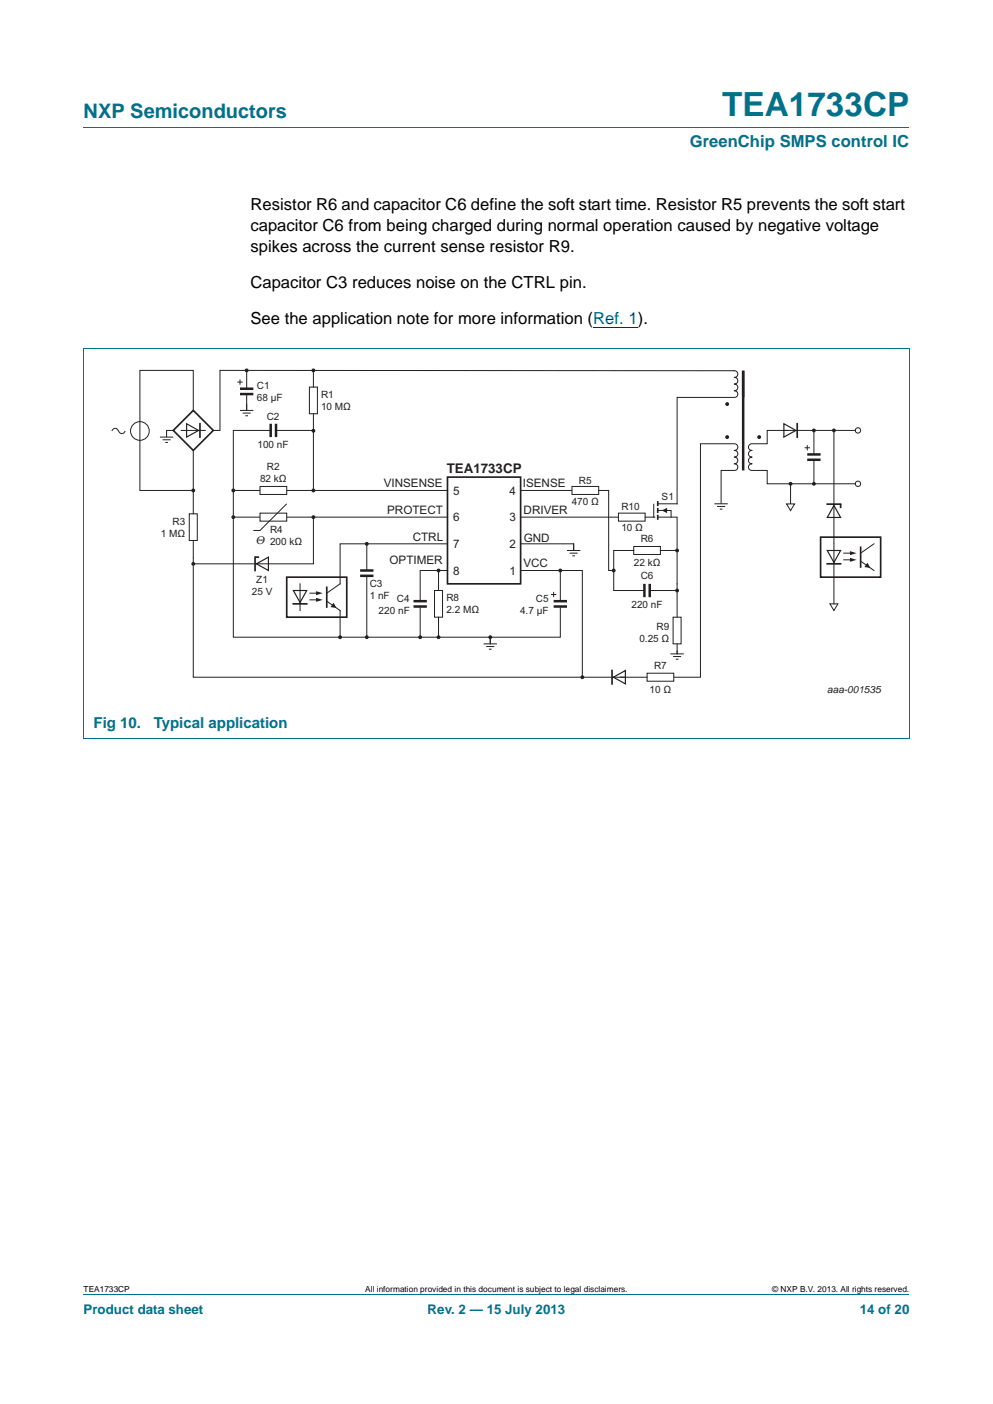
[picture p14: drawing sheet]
<svg xmlns="http://www.w3.org/2000/svg" width="210mm" height="297mm" viewBox="0 0 210 297" stroke-linecap="round" stroke-linejoin="round" font-family="sans-serif">
<defs><g id="words">
<text font-size="7" fill="#00718a" x="152.7" y="24.6">TEA1733CP</text>
<text font-size="4.2" fill="#00718a" x="17.7" y="24.9">NXP Semiconductors</text>
<text font-size="3.5" fill="#00718a" x="145.9" y="31.1">GreenChip SMPS control IC</text>
<g font-size="3.5">
<text x="53" y="44.5">Resistor R6 and capacitor C6 define the soft start time. Resistor R5 prevents the soft start</text>
<text x="53" y="48.9">capacitor C6 from being charged during normal operation caused by negative voltage</text>
<text x="53" y="53.3">spikes across the current sense resistor R9.</text>
<text x="53" y="60.9">Capacitor C3 reduces noise on the CTRL pin.</text>
<text x="53" y="68.5">See the application note for more information (Ref. 1).</text>
</g>
<g font-size="3.2" fill="#00718a">
<text x="19.8" y="154.1">Fig 10.</text>
<text x="32.5" y="154.1">Typical application</text>
</g>
<text font-size="2.8" fill="#231f20" x="94.5" y="100">TEA1733CP</text>
<g font-size="2.8" fill="#00718a">
<text x="17.7" y="277.9">Product data sheet</text>
<text x="90.4" y="277.9">Rev. 2 — 15 July 2013</text>
<text x="181.8" y="277.9">14 of 20</text>
</g>
<g font-size="2.5" fill="#231f20">
<text x="81.1" y="103.1">VINSENSE</text>
<text x="95.8" y="104.6">5</text>
<text x="107.7" y="104.6">4</text>
<text x="110.6" y="103.1">ISENSE</text>
<text x="81.9" y="108.8">PROTECT</text>
<text x="95.8" y="110.3">6</text>
<text x="107.7" y="110.3">3</text>
<text x="110.7" y="108.8">DRIVER</text>
<text x="54.1" y="115.1">Θ</text>
<text x="82.4" y="119.3">OPTIMER</text>
<text x="87.3" y="114.5">CTRL</text>
<text x="95.8" y="115.9">7</text>
<text x="107.7" y="115.9">2</text>
<text x="110.7" y="114.6">GND</text>
<text x="95.8" y="121.6">8</text>
<text x="107.7" y="121.6">1</text>
<text x="110.7" y="120">VCC</text>
</g>
<g font-size="2.1" fill="#231f20">
<text x="54.3" y="82.3">C1</text>
<text x="54.3" y="84.9">68 μF</text>
<text x="56.4" y="88.8">C2</text>
<text x="67.9" y="84.2">R1</text>
<text x="67.9" y="86.8">10 MΩ</text>
<text x="54.5" y="94.8">100 nF</text>
<text x="56.5" y="99.5">R2</text>
<text x="55" y="102.1">82 kΩ</text>
<text x="120.9" y="106.7">470 Ω</text>
<text x="122.4" y="102.3">R5</text>
<text x="131.4" y="108">R10</text>
<text x="139.9" y="105.7">S1</text>
<text x="34" y="113.6">1 MΩ</text>
<text x="36.5" y="111">R3</text>
<text x="57.1" y="112.7">R4</text>
<text x="131.4" y="112.3">10 Ω</text>
<text x="57.1" y="115.2">200 kΩ</text>
<text x="134" y="119.7">22 kΩ</text>
<text x="135.5" y="114.7">R6</text>
<text x="53.3" y="125.9">25 V</text>
<text x="54.2" y="123.3">Z1</text>
<text x="78.2" y="124.3">C3</text>
<text x="135.5" y="122.5">C6</text>
<text x="78.2" y="126.8">1 nF</text>
<text x="80.1" y="129.9">220 nF</text>
<text x="83.9" y="127.4">C4</text>
<text x="94.4" y="127.2">R8</text>
<text x="94.4" y="129.7">2.2 MΩ</text>
<text x="110" y="129.9">4.7 μF</text>
<text x="113.3" y="127.4">C5</text>
<text x="133.5" y="128.7">220 nF</text>
<text x="135.2" y="135.9">0.25 Ω</text>
<text x="138.8" y="133.3">R9</text>
<text x="138.3" y="141.5">R7</text>
<text x="137.4" y="146.6">10 Ω</text>
<text x="174.9" y="146.7">aaa-001535</text>
</g>
<g font-size="1.8">
<text x="17.7" y="273.3">TEA1733CP</text>
<text x="77.2" y="273.3">All information provided in this document is subject to legal disclaimers.</text>
<text x="163.3" y="273.3">© NXP B.V. 2013. All rights reserved.</text>
</g>
</g></defs>
<path d="M17.7 27h174.6M17.6 156.2h174.7M17.7 156.2v-82.4l174.6-.1v82.5M17.7 273.9h174.6" fill="none" stroke="#00718a" stroke-width=".21"/>
<path d="M125.5 69.2h9.4" fill="none" stroke="#00f" stroke-width=".21"/>
<path d="M94.6 100.9h15.5v22.6h-15.5z" fill="none" stroke="#231f20" stroke-width=".35"/>
<g fill="none" stroke="#231f20" stroke-width=".21">
<path d="M40.9 117.9v25.4h82.2v-22.6h-13M49.3 103.8h5.7M55 109.4h-5.7v25.4h69.2v-6.3M60.6 103.8h34M60.6 109.4h34M110.1 103.8h10.9M110.1 109.4h20.7M110.1 115.1h11.2v1.4v-1.4M119.9 116.5h2.8M120.5 117h1.7M121 117.6h.6M126.5 103.8h2.2v16.9h1.1"/>
<path d="M151.1 106.6h2.8M151.6 107.2h1.7M152.2 107.7h.6M88.9 120.7h5.7M102.3 136.2h2.8M102.8 136.8h1.7M103.4 137.4h.6M103.7 134.8v1.4M141.8 138.3h2.8M142.3 138.9h1.7M142.9 139.5h.6M143.2 136.2v2.1"/>
</g>
<circle cx="118.5" cy="120.7" r=".28" fill="#231f20"/>
<circle cx="118.5" cy="120.7" r=".28" fill="none" stroke="#231f20" stroke-width=".25"/>
<circle cx="129.8" cy="120.7" r=".28" fill="#231f20"/>
<circle cx="129.8" cy="120.7" r=".28" fill="none" stroke="#231f20" stroke-width=".25"/>
<circle cx="123.1" cy="143.3" r=".28" fill="#231f20"/>
<circle cx="123.1" cy="143.3" r=".28" fill="none" stroke="#231f20" stroke-width=".25"/>
<circle cx="143.2" cy="116.5" r=".28" fill="#231f20"/>
<circle cx="143.2" cy="116.5" r=".28" fill="none" stroke="#231f20" stroke-width=".25"/>
<circle cx="172.1" cy="91.1" r=".28" fill="#231f20"/>
<circle cx="172.1" cy="91.1" r=".28" fill="none" stroke="#231f20" stroke-width=".25"/>
<circle cx="176.3" cy="91.1" r=".28" fill="#231f20"/>
<circle cx="176.3" cy="91.1" r=".28" fill="none" stroke="#231f20" stroke-width=".25"/>
<circle cx="172.1" cy="102.4" r=".28" fill="#231f20"/>
<circle cx="172.1" cy="102.4" r=".28" fill="none" stroke="#231f20" stroke-width=".25"/>
<circle cx="167.2" cy="102.4" r=".28" fill="#231f20"/>
<circle cx="167.2" cy="102.4" r=".28" fill="none" stroke="#231f20" stroke-width=".25"/>
<circle cx="143.2" cy="124.9" r=".28" fill="#231f20"/>
<circle cx="143.2" cy="124.9" r=".28" fill="none" stroke="#231f20" stroke-width=".25"/>
<circle cx="103.7" cy="134.8" r=".28" fill="#231f20"/>
<circle cx="103.7" cy="134.8" r=".28" fill="none" stroke="#231f20" stroke-width=".25"/>
<circle cx="88.9" cy="134.8" r=".28" fill="#231f20"/>
<circle cx="88.9" cy="134.8" r=".28" fill="none" stroke="#231f20" stroke-width=".25"/>
<circle cx="71.9" cy="134.8" r=".28" fill="#231f20"/>
<circle cx="71.9" cy="134.8" r=".28" fill="none" stroke="#231f20" stroke-width=".25"/>
<circle cx="92.7" cy="120.7" r=".28" fill="#231f20"/>
<circle cx="92.7" cy="120.7" r=".28" fill="none" stroke="#231f20" stroke-width=".25"/>
<circle cx="92.7" cy="134.8" r=".28" fill="#231f20"/>
<circle cx="92.7" cy="134.8" r=".28" fill="none" stroke="#231f20" stroke-width=".25"/>
<g fill="none" stroke="#231f20" stroke-width=".21">
<path d="M66.3 78.4v3.5M65.4 81.9h1.7v5.6h-1.7zM66.3 87.5v3.6M40 108.7h1.7v5.6h-1.7zM40.9 103.8v4.9M40.9 114.3v3.6M88.9 120.7v6.5M88.9 128.5v6.3M91.9 124.9h1.7v5.7h-1.7zM92.7 120.7v4.2M92.7 130.6v4.2M116.5 125.8h1.1"/>
<path d="M117.1 125.2v1.1M118.5 120.7v6.5M142.3 130.6h1.7v5.6h-1.7zM143.2 123.5v7.1"/>
</g>
<path d="M87.4 127.2h2.9M87.4 128.3h2.9M117.1 127.2h2.8M117.1 128.3h2.8" fill="none" stroke="#231f20" stroke-width=".53"/>
<circle cx="77.6" cy="134.8" r=".28" fill="#231f20"/>
<circle cx="77.6" cy="134.8" r=".28" fill="none" stroke="#231f20" stroke-width=".25"/>
<circle cx="77.6" cy="115.1" r=".28" fill="#231f20"/>
<circle cx="77.6" cy="115.1" r=".28" fill="none" stroke="#231f20" stroke-width=".25"/>
<path d="M57.1 91.1h-7.8v18.3M58.4 91.1h7.9M77.6 115.1v5.6M94.6 115.1h-22.7v8.4M176.3 115.1v12.7M71.9 129.2v5.6M77.6 122v12.8" fill="none" stroke="#231f20" stroke-width=".21"/>
<path d="M57.2 89.7v2.8M58.4 89.7v2.8M76.2 120.7h2.8M76.2 121.8h2.8" fill="none" stroke="#231f20" stroke-width=".53"/>
<circle cx="49.3" cy="109.4" r=".28" fill="#231f20"/>
<circle cx="49.3" cy="109.4" r=".28" fill="none" stroke="#231f20" stroke-width=".25"/>
<circle cx="49.3" cy="103.8" r=".28" fill="#231f20"/>
<circle cx="49.3" cy="103.8" r=".28" fill="none" stroke="#231f20" stroke-width=".25"/>
<circle cx="40.9" cy="103.8" r=".28" fill="#231f20"/>
<circle cx="40.9" cy="103.8" r=".28" fill="none" stroke="#231f20" stroke-width=".25"/>
<circle cx="40.9" cy="119.3" r=".28" fill="#231f20"/>
<circle cx="40.9" cy="119.3" r=".28" fill="none" stroke="#231f20" stroke-width=".25"/>
<circle cx="66.3" cy="103.8" r=".28" fill="#231f20"/>
<circle cx="66.3" cy="103.8" r=".28" fill="none" stroke="#231f20" stroke-width=".25"/>
<circle cx="66.3" cy="91.1" r=".28" fill="#231f20"/>
<circle cx="66.3" cy="91.1" r=".28" fill="none" stroke="#231f20" stroke-width=".25"/>
<circle cx="66.3" cy="78.4" r=".28" fill="#231f20"/>
<circle cx="66.3" cy="78.4" r=".28" fill="none" stroke="#231f20" stroke-width=".25"/>
<circle cx="52.2" cy="78.4" r=".28" fill="#231f20"/>
<circle cx="52.2" cy="78.4" r=".28" fill="none" stroke="#231f20" stroke-width=".25"/>
<circle cx="66.3" cy="109.4" r=".28" fill="#231f20"/>
<g fill="none" stroke="#231f20" stroke-width=".25">
<path d="M39.5 89.7l2.5 1.4-2.5 1.4zM54.2 119.3l2.6-1.4v2.8z"/>
<circle cx="66.3" cy="109.4" r=".28"/>
</g>
<g fill="none" stroke="#231f20" stroke-width=".21">
<path d="M52.2 78.4v3.8M155.2 78.4h-108.7v12.7h-1.4M33.8 92.5h2.8M34.4 93h1.7M34.9 93.6h.6M36.6 91.1h-1.4v1.4M38.3 91.1h5.1M40.9 86.8v-8.4h-11.3v25.4h11.3v-8.5M50.2 80.8h1.1M50.7 86.8h2.9M50.8 80.3v1.1M51.3 87.4h1.7"/>
<path d="M51.9 88h.5M52.2 83.5v3.3M66.3 91.1v12.7M55 102.9h5.6v1.7h-5.6zM66.3 109.4v9.9h-25.4M130.8 108.6h5.6v1.7h-5.6zM134 115.6h5.7v1.7h-5.7zM134 116.5h-4.2v8.4h6.5M136.4 109.4h1.8M139.7 116.5h3.5M137.4 124.9h5.8M131.2 143.3h5.6"/>
<path d="M136.8 142.4h5.7v1.7h-5.7z"/>
<circle cx="29.6" cy="91.2" r="1.98"/>
</g>
<path d="M36.6 91.1l4.3-4.3 4.2 4.3-4.2 4.2zM42.3 89.7v2.8M54.8 117.9h-.9v2.8" fill="none" stroke="#231f20" stroke-width=".35"/>
<path d="M50.7 82.2h2.9M50.7 83.4h2.9" fill="none" stroke="#231f20" stroke-width=".53"/>
<path d="M139.9 108l1.2-.6v1.2z" fill="#231f20"/>
<path d="M155.2 78.4a.71 .71 0 0 1 .8 .7 .71 .71 0 0 1-.7 .7 .71 .71 0 0 1 .7 .8 .71 .71 0 0 1-.7 .7 .71 .71 0 0 1 .7 .7 .71 .71 0 0 1-.7 .7 .71 .71 0 0 1 .7 .8 .71 .71 0 0 1-.8 .6h-12v22.5h-4.1M155.2 79.8h.3M155.2 99.5a.71 .71 0 0 0 .8-.6 .71 .71 0 0 0-.7-.8 .71 .71 0 0 0 .7-.7 .71 .71 0 0 0-.7-.7 .71 .71 0 0 0 .7-.7 .71 .71 0 0 0-.7-.7 .71 .71 0 0 0 .7-.7 .71 .71 0 0 0-.7-.7h-7.2v49.4h-5.6M155.2 81.3h.3M155.2 82.7h.3M155.2 95.3h.3M155.2 96.7h.3M155.2 98.1h.3M138.2 109.4h.1M138.2 106.6v2.8M139.1 108h2.8v1.4M139.1 109.4h4.1v14.1" fill="none" stroke="#231f20" stroke-width=".21"/>
<path d="M139.1 106v1.1M139.1 107.5v1M139.1 108.9v1.1" fill="none" stroke="#231f20" stroke-width=".35"/>
<path d="M157.2 78.4v21.1M136.3 123.5v2.8M137.4 123.5v2.8" fill="none" stroke="#231f20" stroke-width=".53"/>
<circle cx="153.8" cy="92.5" r=".28" fill="#231f20"/>
<circle cx="153.8" cy="92.5" r=".28" fill="none" stroke="#231f20" stroke-width=".25"/>
<path d="M158.8 95.3h.3M158.8 96.7h.3M158.8 98.1h.3M166.5 91.1h-4.3v2.8h-3.2a.71 .71 0 0 0-.7 .7 .71 .71 0 0 0 .7 .7 .71 .71 0 0 0-.7 .7 .71 .71 0 0 0 .7 .7 .71 .71 0 0 0-.7 .7 .71 .71 0 0 0 .7 .7 .71 .71 0 0 0-.7 .7 .71 .71 0 0 0 .7 .7h3.2v2.9h18.7" fill="none" stroke="#231f20" stroke-width=".21"/>
<circle cx="160.5" cy="92.5" r=".28" fill="#231f20"/>
<circle cx="160.5" cy="92.5" r=".28" fill="none" stroke="#231f20" stroke-width=".25"/>
<circle cx="153.8" cy="85.5" r=".28" fill="#231f20"/>
<g fill="none" stroke="#231f20" stroke-width=".25">
<path d="M165.8 89.7l2.5 1.4-2.5 1.4zM176.3 106.9l1.5 2.6h-2.9zM129.7 143.3l2.5-1.4v2.8z"/>
<circle cx="153.8" cy="85.5" r=".28"/>
</g>
<g fill="none" stroke="#231f20" stroke-width=".21">
<path d="M23.7 91.2a.74 .74 0 0 1 .7-.6 .74 .74 0 0 1 .7 .7 .71 .71 0 0 0 .7 .4 .71 .71 0 0 0 .7-.5M155.2 99.5h-2.7v7.1M165.8 91.1h15.1M170.1 94.7h1.2M170.7 94.2v1.1M172.1 91.1v5M172.1 97.3v5.1M176.3 91.1v24M121 102.9h5.6v1.7h-5.6zM166.3 106.6h1.7l-.8 1.4zM167.2 102.4v4.2M175.5 127.8h1.7l-.9 1.4z"/>
<path d="M123.1 143.3h9.1"/>
<circle cx="181.4" cy="91.1" r=".56"/>
<circle cx="181.4" cy="102.4" r=".56"/>
</g>
<path d="M168.6 89.7v2.8M173.5 113.6h12.7v8.5h-12.7zM174.9 106.7h2.9v.8M129.4 141.9v2.8" fill="none" stroke="#231f20" stroke-width=".35"/>
<path d="M170.7 96.1h2.8M170.7 97.3h2.8" fill="none" stroke="#231f20" stroke-width=".53"/>
<path d="M179.7 116.6l1.4 .4-1.4 .5z" fill="#231f20"/>
<path d="M178.3 117h2" fill="none" stroke="#231f20" stroke-width=".21"/>
<path d="M179.7 118l1.4 .4-1.4 .5z" fill="#231f20"/>
<path d="M178.3 118.4h2" fill="none" stroke="#231f20" stroke-width=".21"/>
<path d="M174.9 116.5h2.9l-1.5 2.5z" fill="none" stroke="#231f20" stroke-width=".25"/>
<path d="M174.9 119.3h2.9" fill="none" stroke="#231f20" stroke-width=".35"/>
<path d="M183.4 119l.6 1.2-1.2-.2z" fill="#231f20"/>
<path d="M182 115.6v4.5M60.6 122.1h12.7v8.5h-12.7z" fill="none" stroke="#231f20" stroke-width=".35"/>
<path d="M182 118.7l2.8 2M184.8 115.1l-2.8 1.9" fill="none" stroke="#231f20" stroke-width=".21"/>
<path d="M66.8 125.1l1.4 .4-1.4 .4z" fill="#231f20"/>
<path d="M65.4 125.5h2" fill="none" stroke="#231f20" stroke-width=".21"/>
<path d="M66.8 126.5l1.4 .4-1.4 .4z" fill="#231f20"/>
<path d="M63.4 123.5v5.7M65.4 126.9h2" fill="none" stroke="#231f20" stroke-width=".21"/>
<path d="M62 124.9h2.9l-1.5 2.6z" fill="none" stroke="#231f20" stroke-width=".25"/>
<path d="M62 127.8h2.9" fill="none" stroke="#231f20" stroke-width=".35"/>
<path d="M70.5 127.5l.6 1.1-1.2-.2z" fill="#231f20"/>
<path d="M69.1 124.1v4.5" fill="none" stroke="#231f20" stroke-width=".35"/>
<path d="M55 108.6h5.6v1.7h-5.6zM60.6 106.6l-5.6 5.6h-1.4M69.1 127.2l2.8 2M71.9 123.5l-2.8 2" fill="none" stroke="#231f20" stroke-width=".21"/>
<use href="#words"/>
</svg>
